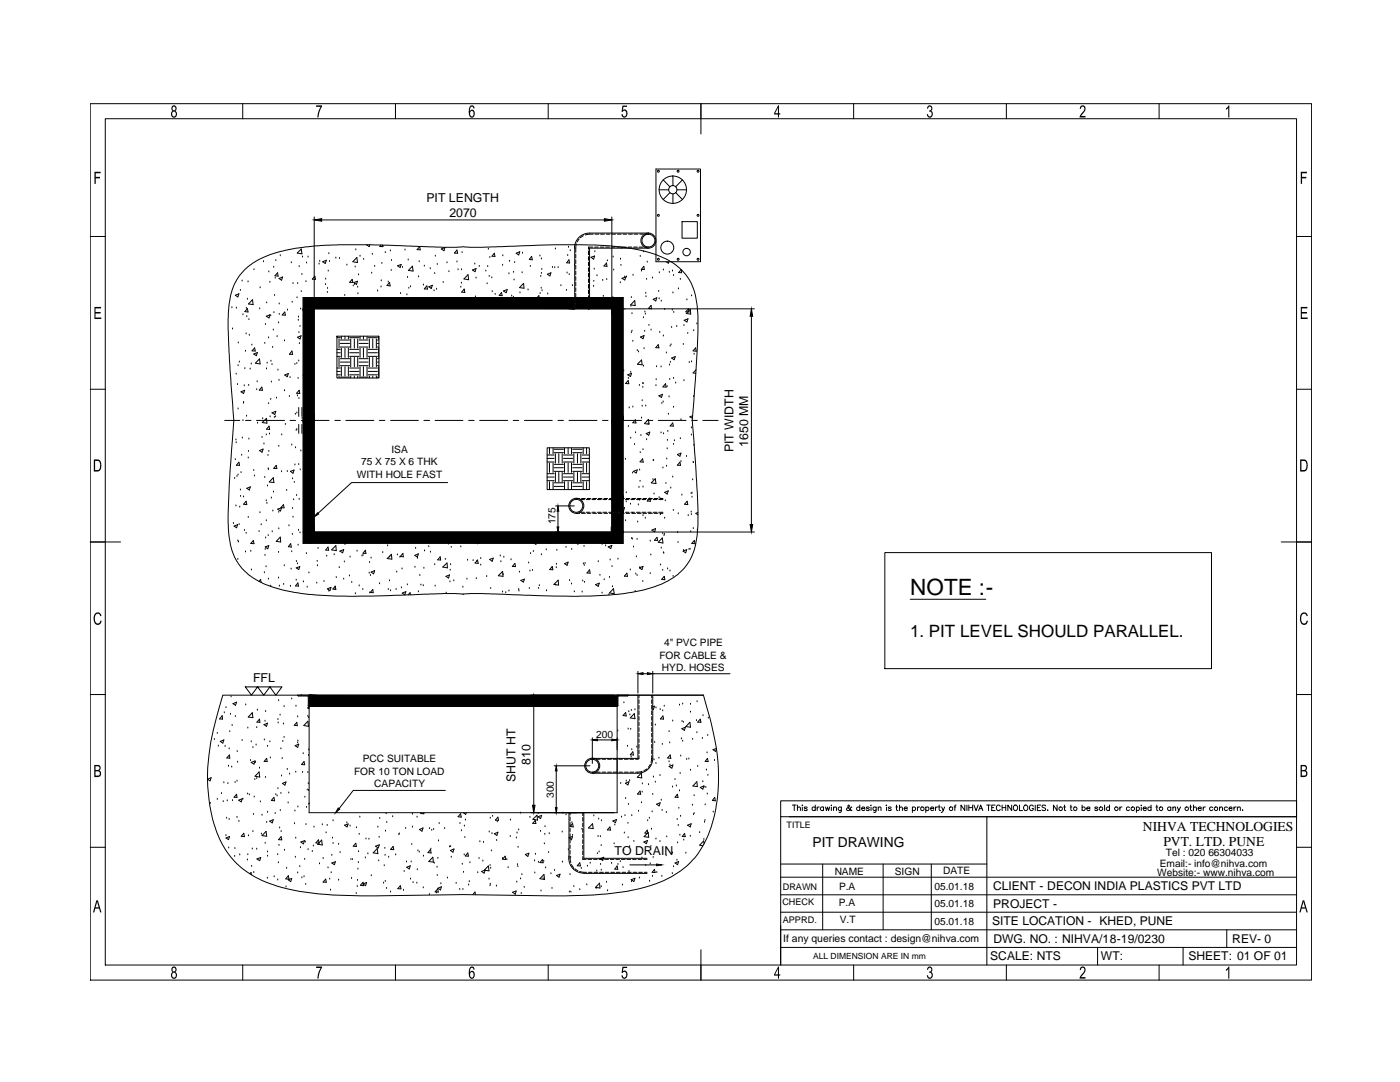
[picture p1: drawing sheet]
<svg xmlns="http://www.w3.org/2000/svg" width="279mm" height="216mm" viewBox="0 0 279 216" stroke-linecap="round" stroke-linejoin="round" font-family="sans-serif">
<defs><g id="words">
<text font-size="4.5" x="181.7" y="118.6">NOTE :-</text>
<text font-size="3.4" x="181.6" y="127.1">1. PIT LEVEL SHOULD PARALLEL.</text>
<text font-size="2.8" x="162.2" y="169.1">PIT DRAWING</text>
<g font-size="2.7">
<text x="228.1" y="165.8">NIHVA TECHNOLOGIES</text>
<text x="232.2" y="168.9">PVT. LTD. PUNE</text>
</g>
<g font-size="2.5">
<text x="85.1" y="40.3">PIT LENGTH</text>
<text x="89.7" y="43.3">2070</text>
<text x="149.3" y="89.1" transform="rotate(-90 149.3 89.1)">1650 MM</text>
<text x="146.4" y="90.2" transform="rotate(-90 146.4 90.2)">PIT WIDTH</text>
<text x="50.5" y="136.1">FFL</text>
<text x="105.9" y="152.7" transform="rotate(-90 105.9 152.7)">810</text>
<text x="102.9" y="156" transform="rotate(-90 102.9 156)">SHUT HT</text>
<text x="122.7" y="170.5">TO DRAIN</text>
</g>
<g font-size="2.4">
<text x="198.2" y="177.7">CLIENT - DECON INDIA PLASTICS PVT LTD</text>
<text x="198" y="184.6">SITE LOCATION - KHED, PUNE</text>
<text x="198.2" y="181.1">PROJECT -</text>
<text x="197.6" y="191.6">SCALE: NTS</text>
<text x="198.3" y="188.1">DWG. NO. : NIHVA/18-19/0230</text>
<text x="219.7" y="191.6">WT:</text>
<text x="237.2" y="191.6">SHEET: 01 OF 01</text>
<text x="245.9" y="188.1">REV- 0</text>
</g>
<text font-size="2.1" x="156.3" y="187.9">If any queries contact : design@nihva.com</text>
<g font-size="2">
<text x="71.2" y="95.3">WITH HOLE FAST</text>
<text x="72.1" y="92.9">75 X 75 X 6 THK</text>
<text x="78.1" y="90.4">ISA</text>
<text x="110.9" y="104.6" transform="rotate(-90 110.9 104.6)">175</text>
<text x="131.6" y="131.4">FOR CABLE &amp;</text>
<text x="132.5" y="128.9">4&quot; PVC PIPE</text>
<text x="132.1" y="133.9">HYD. HOSES</text>
<text x="119" y="147.2">200</text>
<text x="70.7" y="154.6">FOR 10 TON LOAD</text>
<text x="72.4" y="152.1">PCC SUITABLE</text>
<text x="74.7" y="157.1">CAPACITY</text>
<text x="110.5" y="159.2" transform="rotate(-90 110.5 159.2)">300</text>
<text x="231.5" y="172.9">Email:- info@nihva.com</text>
<text x="232.7" y="170.9">Tel : 020 66304033</text>
<text x="166.6" y="174.5">NAME</text>
<text x="167.4" y="177.5">P.A</text>
<text x="178.6" y="174.5">SIGN</text>
<text x="186.5" y="177.5">05.01.18</text>
<text x="188.2" y="174.5">DATE</text>
<text x="230.9" y="174.8">Website:- www.nihva.com</text>
<text x="167.4" y="180.7">P.A</text>
<text x="167.6" y="184.1">V.T</text>
<text x="186.5" y="181">05.01.18</text>
<text x="186.5" y="184.5">05.01.18</text>
</g>
<g font-size="1.8">
<text x="157" y="165.2">TITLE</text>
<text x="156.2" y="177.5">DRAWN</text>
<text x="156.1" y="180.6">CHECK</text>
<text x="156.2" y="184.1">APPRD.</text>
</g>
<text font-size="1.7" x="162.3" y="191.4">ALL DIMENSION ARE IN mm</text>
</g></defs>
<!-- layer: 0 -->
<g fill="none" stroke="#000" stroke-width=".2">
<path d="M18 20.7h243.8v174.9h-243.8zM21 23.7h237.8v168.9h-237.8zM48.4 20.7v3M78.9 20.7v3M109.4 20.7v3M130.9 33.7h8.9v18.5h-8.9zM131.5 37.9h1.9M132.3 35.9l1.4 1.4M133.7 38.4l-1.4 1.4M134.3 35.1v1.9M134.3 38.7v1.9M134.8 38.4l1.4 1.4"/>
<path d="M135.1 37.9h1.9M136.2 35.9l-1.4 1.4M139.9 20.7v6M170.4 20.7v3M200.8 20.7v3M231.3 20.7v3M18 47.2h3M47 58.9l.7-.3-.2 .7zM48 57.9h.1M48.3 56.1h.1M48.7 53.9l.4-.3a19.5 19.5 0 0 1 9.8-4l4.2-.5 4.4-.3h6.5l14.2 .5 12.1-.1a172.8 172.8 0 0 1 23.6 .1 23.2 23.2 0 0 1 10.9 3.6 10.7 10.7 0 0 1 4.4 8.5 90.8 90.8 0 0 1-.4 14.4l-.7 8.1 .4 4a142.9 142.9 0 0 1 .7 18 11.5 11.5 0 0 1-4 8.8 21.7 21.7 0 0 1-10.6 3.7 141.7 141.7 0 0 1-22.1 .3l-6.2-.3-3.9 .2-3.9-.2-6.2 .3a151.8 151.8 0 0 1-20.6-.1 25.5 25.5 0 0 1-11.4-3.4 10.8 10.8 0 0 1-4.7-8.8 136.2 136.2 0 0 1 .8-18.5l.3-4-.8-10.2-.4-8 .1-3.2 .2-2.4a10.2 10.2 0 0 1 2.9-6.2zM49.4 59.7h.1"/>
<path d="M49.5 56.2h.1M50.4 59.8l.1 1-.9-.2zM50.7 53.8h.1M51.9 57.4h.1M52.6 52.2h.1M53.7 54.3h.1M53.9 56.3h.1M54.6 53.3h.1M54.8 59h.1M54.9 55.5h.1M55 52h.1M55.4 54.4l.1 .7-.6-.1z"/>
<path d="M55.7 55.6l.7-.3-.2 .6zM55.9 51h.1M58.1 52.4h.1M58.5 56.6h.1M59.3 59.4h.1M59.3 50.5l.8-.8 .2 1zM59.4 56.6h.1M59.7 53.2h.1M60.1 58.2h.1M60.3 54.8h.1M60.4 51.3h.1M60.5 59.4h63.8v49h-63.8z"/>
<path d="M61.1 56.2h.1M61.2 52.5h.1M61.5 51.3h.1M62.7 43.3v17.7M62.8 55.1l.2 .6h-.7zM63.7 52.7h.1M63.8 52.1h.1M64.2 43.9h56.4M64.4 52.2l.7-.3-.2 .7zM65 56.8h.1M65 55.7h.1M65.3 58.4h.1"/>
<path d="M65.4 57.6h.1M65.5 54.1h.1M65.6 50.6h.1M65.8 52.2h.1M67 51.5h.1M67.7 51.6h.1M68.8 59h.1M69.2 52.9h.1M70.3 55.7l.1 .7-.6-.1zM70.5 57.1h.1M70.6 56.4l.7-.3-.2 .7zM70.8 56.8h.1"/>
<path d="M70.9 53.3h.1M71 49.9h.1M71.2 51.4l.1 1-.9-.2zM71.4 57.3h.1M71.4 58.6h.1M71.6 54.8h.1M71.9 51.1h.1M72.6 51.8h.1M73.2 48.8l.5 .4 .1-.4M74.2 54.5h.1M74.3 50.7h.1M74.8 53.2h.1"/>
<path d="M75.4 58.1h.1M76 57.3h.1M76 48.9l-.2 .3h.6v-.3M76.1 56h.1M76.2 52.6h.1M76.3 49.1h.1M76.9 50.4h.1M77.5 56.3h.1M77.7 56.4l.2 .7-.7-.1zM77.9 50.1h.1M78.1 54h.1M78.1 52h.1"/>
<path d="M79.3 53l.8-.2-.2 .6zM79.9 58.6h.1M80.3 53.4h.1M80.8 49.9h.1M81.2 58.8h.1M81.3 55.4h.1M81.5 51.9h.1M81.6 57.5h.1M81.9 57.2h.1M82.3 53.1l.1 1-.9-.1zM83.5 55.2h.1M83.7 52.2h.1"/>
<path d="M83.7 49.2l.2 .7-.7-.1zM84.5 56.9h.1M84.7 53.1h.1M85.2 57.1l.1 .6-.6-.1zM85.6 57.2l.7-.3-.2 .7zM85.9 53.6h.1M86 57.5h.1M86.6 58h.1M86.8 54.6h.1M86.9 51.1h.1M87.1 57.7h.1M87.3 52.8h.1"/>
<path d="M88.1 49.7l.7-.3-.2 .6zM88.4 56.4h.1M89.2 52.4h.1M89.6 54.2h.1M91.2 52.3h.1M91.2 49.9l.1 .6h-.6zM91.4 53.8h.1M92 57.3h.1M92.1 53.8h.1M92.1 56.5h.1M92.2 50.4h.1M92.6 57.7l.2 .7-.7-.1z"/>
<path d="M92.7 58h.1M93.4 54.8l.1 1-.9-.1zM94.3 53.9l.7-.3-.2 .6zM94.8 52.7h.1M94.9 59.3h.1M95 55.5h.1M95.6 53.2h.1M97 54.1h.1M97.2 56.6h.1M97.3 53.2h.1M97.5 49.7h.1M97.6 55.1h.1"/>
<path d="M97.8 51.4h.1M98.1 55.4h.1M98.2 58.2h.1M98.7 50.5l.1 .7-.6-.1zM98.8 58.7h.1M100.1 58.4l.1 .6h-.6zM100.3 52.9h.1M100.3 51h.1M100.5 58.1l.7-.3-.2 .6zM101.6 54.6h.1M101.7 52.1h.1M102.1 59.1h.1"/>
<path d="M102.5 59.3h.1M102.5 54.3h.1M102.6 55.9h.1M102.7 52.4h.1M103 50.5l.7-.3-.2 .7zM103.8 58.4h.1M104.2 54.4h.1M104.3 50.5h.1M104.5 56.5l.1 1-.9-.1zM105.4 57.9h.1M105.8 53.2h.1M106.1 51.2l.1 .6h-.6z"/>
<path d="M107.2 59.4l.3-.4 .1 .4M107.8 51.1h.1M107.8 58.6h.1M107.9 55.1h.1M108 57.5h.1M108 51.7h.1M108 54.6h.1M108.1 53.7h.1M108.2 58h.1M109.2 54.7l.8-.3-.3 .7zM109.3 58.7h.1M110.3 53.4h.1"/>
<path d="M110.7 53.4h.1M110.8 49.7h.1M111.4 53.4h.1M111.9 57h.1M113 57.9h.1M113.2 54.5h.1M113.3 51h.1M113.5 49.3h.1M113.6 51.8l.1 .7-.6-.1zM113.6 54.8h.1M113.8 50h.1M114.2 57h.1"/>
<path d="M114.7 52.9h.1M114.7 49.5v12.1M114.9 50.7v.8M114.9 51.8v.8M114.9 52.9v.8M114.9 54.1v.7M114.9 55.2v.8M114.9 56.3v.8M114.9 57.4v.8M114.9 58.5v.8M114.9 59.6v.8M115 48.7l-.1 1.7"/>
<path d="M115.6 47.7l-.4 .6M116.4 47l-.6 .4M117.4 50.1v.7M117.4 51.2v.7M117.4 52.3v.7M117.4 53.4v.8M117.4 54.5v.8M117.4 55.7v.7M117.4 56.8v.7M117.4 57.9v.7M117.4 59v.7M118 51.3l.7-.2-.2 .6z"/>
<path d="M118.3 49.3h-.9v.4M118.4 46.7l-1.6 .2M118.5 57.1h.1M118.5 56.1h.1M118.6 53.7h.1M118.7 49.3h.7M118.7 50.2h.1M118.8 46.7h.7M119.1 55h.1M119.8 49.3h.7M119.9 46.7h.7M120.3 56h.1"/>
<path d="M120.4 59.1h.1M120.9 49.3h.7M121 46.7h.7M121 52.5l.1 .7-.6-.1zM121.1 55.8h.1M121.2 52.1h.1M122 49.3h.7M122.1 43.3v17.7M122.1 46.7h.8M122.3 59.4h.1M122.4 51.3h.1M122.5 53.9h.1"/>
<path d="M123.1 49.3h.7M123.2 46.7h.8M123.8 56.4h.1M123.8 51.7h.1M123.9 52.9h.1M124.1 49.5h.1M124.1 55.5l.8-.2-.2 .6zM124.2 49.3h.8M124.3 46.7h.8M124.7 55.3h.1M125 55.3h.1M125.4 49.3h.7"/>
<path d="M125.4 46.7h.8M126 59.4h.1M126.3 54.9h.1M126.5 49.3h.7M126.5 46.7h.8M126.7 60l.1 1-.9-.2zM127.6 49.3h.7M127.7 46.7h.7M127.8 51.2h.1M128 54.1h.1M128.5 50.2h.1M128.5 53.2l.1 .6-.6-.1z"/>
<path d="M128.7 49.3h.9M128.8 46.7h.8M128.9 58.5h.1M128.9 59.2h.1M129 55.7h.1M129.2 52.3h.1M129.4 46.5h-11.8a2.98 2.98 0 0 0-2.9 3M129.4 49.5h-11.7v12.1M130.2 55.5h.1M130.4 59.7l.7-.3-.2 .7zM131.5 58.2h.1M131.5 59.6h.1"/>
<path d="M131.6 54.4h.1M132.4 53.9h.1M132.9 52.2l.5 .3 .1-.3M133.6 54.3h.1M134.2 54.1h.1M134.3 58.4h.1M134.4 55h.1M135.4 57.6h.1M135.8 55.7h.1M135.9 53.8l.1 .6h-.6zM136.1 44.2h3.1v3.3h-3.1zM137.1 59.8h.1"/>
<path d="M138 59h.1M258.8 47.2h3M18 77.7h3M46.3 61.4h.1M46.4 65.6h.1M47.1 74.7h.1M47.2 61.5h.1M47.4 76.7h.1M47.5 73h.1M47.6 68.4h.1M47.8 72.2h.1M48.1 78.2l.7-.3-.2 .6z"/>
<path d="M48.5 62.8h.1M48.7 77h.1M48.9 73.6h.1M49 70.1h.1M49.1 66.6h.1M49.2 61.5h.1M49.2 63.2h.1M49.4 61.6l.1 .7-.6-.1zM49.6 76.9h.1M49.7 63.8h.1M49.8 66.9h.1M49.9 73.6h.1"/>
<path d="M50.1 72.6h.1M50.3 68.9h.1M50.6 70.6l.8-.3-.2 .7zM50.8 69.4l.1 .6h-.6zM51.2 77.8h.1M51.3 76.2h.1M51.8 71.6l.1 1-.9-.1zM51.8 61.6h.1M52.3 77.2l.1 .7-.7-.1zM52.8 68.5h.1M53 64.8h.1M53.1 63.1l.8-.3-.2 .6z"/>
<path d="M53.2 73.6h.1M53.2 60.4h.1M53.3 72.5h.1M53.6 67.4h.1M54 79.7h.1M54 63h.1M54.1 72.1h.1M54.2 76.2h.1M54.3 72.8h.1M54.4 69.3h.1M54.5 65.9h.1M54.7 62.4h.1"/>
<path d="M55.2 79.4h.1M55.3 67.2h.1M55.5 73.9h.1M55.6 64.4h.1M55.7 75.9h.1M55.7 60.6h.1M55.7 62.7h.1M56.8 68h.1M56.8 78h.1M56.8 62.3l.2 .6h-.7zM56.8 74.8l.7-.3-.2 .7zM57.4 61.9h.1"/>
<path d="M57.8 79.1h.1M57.9 75.3h.1M58.3 70l.1 .7h-.6zM58.3 60.3h.1M58.9 72.7h.1M59.2 72.5h.1M59.4 79h.1M59.4 67.3l.7-.3-.2 .6zM59.5 75.5h.1M59.5 63.9h.1M59.6 63.3h.1M59.6 72h.1"/>
<path d="M59.7 66.4h.1M59.7 79.5h.1M59.7 77.9l.1 .6h-.6zM59.7 68.6h.1M59.9 65.1h.1M60 61.7h.1M60.5 75h.1M62.7 61.6h59.4v44.6h-59.4zM67.2 67.1h8.4v8.3h-8.4zM67.2 67.4h.7M67.2 71.1h.7M67.2 74.8h.7"/>
<path d="M67.2 70.4h.7M67.2 74.1h.7M67.2 69.7h.7M67.2 73.4h.7M67.7 67.6v1.9M67.7 71.3v1.9M67.7 75v.4M67.9 69.2h1.9M67.9 73h1.9M67.9 68.5h1.9M67.9 72.2h1.9M67.9 67.8h1.9"/>
<path d="M67.9 71.6h1.9M67.9 75.3h1.9M68.1 67.1v.5M68.1 69.5v1.8M68.1 73.2v1.8M68.8 67.1v.5M68.8 69.5v1.8M68.8 73.2v1.8M69.5 67.1v.5M69.5 69.5v1.8M69.5 73.2v1.8M69.8 67.4h1.8"/>
<path d="M69.8 71.1h1.8M69.8 74.8h1.8M69.8 70.4h1.8M69.8 74.1h1.8M69.8 69.7h1.8M69.8 73.4h1.8M70 67.6v1.9M70 71.3v1.9M70 75v.4M70.7 67.6v1.9M70.7 71.3v1.9M70.7 75v.4"/>
<path d="M71.4 67.6v1.9M71.4 71.3v1.9M71.4 75v.4M71.6 69.2h1.9M71.6 73h1.9M71.6 68.5h1.9M71.6 72.2h1.9M71.6 67.8h1.9M71.6 71.6h1.9M71.6 75.3h1.9M71.9 67.1v.5M71.9 69.5v1.8"/>
<path d="M71.9 73.2v1.8M72.5 67.1v.5M72.5 69.5v1.8M72.5 73.2v1.8M73.3 67.1v.5M73.3 69.5v1.8M73.3 73.2v1.8M73.5 67.4h1.8M73.5 71.1h1.8M73.5 74.8h1.8M73.5 70.4h1.8M73.5 74.1h1.8"/>
<path d="M73.5 69.7h1.8M73.5 73.4h1.8M73.7 67.6v1.9M73.7 71.3v1.9M73.7 75v.4M74.4 67.6v1.9M74.4 71.3v1.9M74.4 75v.4M75.1 67.6v1.9M75.1 71.3v1.9M75.1 75v.4M75.3 69.2h.3"/>
<path d="M75.3 73h.3M75.3 68.5h.3M75.3 72.2h.3M75.3 67.8h.3M75.3 71.6h.3M75.3 75.3h.3M75.6 67.1v.5M75.6 69.5v1.8M75.6 73.2v1.8M114.9 60.8v.8M117.4 60.1v.8M117.4 61.2v.4"/>
<path d="M122.7 61.6h27.9M124.5 74h.1M125.3 74.8l.7-.3-.2 .6zM125.4 75.9l.1 .7-.6-.1zM125.4 75.5h.1M125.9 74.3h.1M125.9 61.1h.1M126 66.4h.1M126.1 62.6h.1M126.1 66.1h.1M126.3 68.1h.1M127.2 70h.1"/>
<path d="M127.4 70.2h.1M127.6 76.9h.1M127.8 67.3l.7-.3-.2 .6zM128 71.8l.2 1-1-.1zM128.2 80h.1M128.3 76.5h.1M128.3 77.3h.1M128.4 76.6h.1M128.4 73.1h.1M128.4 63.4h.1M128.5 69.6h.1M128.7 66.1h.1"/>
<path d="M128.7 62.3h.1M128.8 62.7h.1M129.5 64.9h.1M129.9 65.9h.1M129.9 60.9l.1 .7-.6-.1zM130.9 76.9h.1M131 75.8h.1M131 73.2h.1M131.4 68.8l.1 .6h-.6zM131.5 79l.7-.3-.2 .6zM131.7 66.3h.1M131.9 73.2h.1"/>
<path d="M132 60.1h.1M132.4 67h.1M132.6 61.8h.1M132.8 76.6l.1 .6h-.6zM133 70.4h.1M133.2 77.2h.1M133.5 79.2h.1M133.6 72.8h.1M133.7 75.7h.1M133.7 69.1h.1M133.8 72.3h.1M133.9 68.8h.1"/>
<path d="M134 65.3h.1M134 71.4l.8-.3-.3 .7zM134.2 61.9h.1M134.4 75.5h.1M134.5 62.3h.1M134.8 76.4h.1M135.1 65.1h.1M136.4 68.7h.1M136.5 65h.1M136.5 76h.1M136.5 63.9l.8-.3-.2 .6zM137.3 66.5h.1"/>
<path d="M137.4 61.6l.1 .7-.6-.1zM137.6 72.3h.1M137.8 61.7l.1 1-.9-.1zM138 72.2h.1M138.4 79.1h.1M138.4 66h.1M138.5 70.7h.1M138.8 69.4l.2 .7-.7-.1zM138.9 73.8l-.6 .6 .6 .1M139.1 64.6h.1M150 63.1v41.6M258.8 77.7h3"/>
<path d="M44.8 83.9h3.1M46.8 95.5h.1M47 91.7h.1M47.1 87.8h.1M47.1 88.3h.1M47.3 95.1h.1M47.5 81.6h.1M47.5 94.8h.1M47.7 92.2l.1 .7-.6-.1zM48 97.8h.1M48 99h.1M48.1 94.3h.1"/>
<path d="M48.2 90.8h.1M48.4 87.4h.1M48.5 83.9h.1M48.6 80.5h.1M48.6 80.3h.1M48.6 99.2h.1M49 83.9h1.1M49.2 83h.1M49.2 97.4l.8-.3-.2 .7zM49.5 91.4h.1M49.6 90.1h.1M49.7 87.6h.1"/>
<path d="M50.6 93.9h.1M50.8 95h.1M51.2 83.9h5.6M51.4 84.4h.1M51.8 89.9l.7-.3-.2 .6zM52.3 87.3h.1M52.3 84.3l.9-.8 .1 .9zM52.4 83.6h.1M52.7 88.6h.1M52.8 95.3h.1M53.1 86.8h.1M53.1 99.9h.1"/>
<path d="M53.4 97h.1M53.5 90.9h.1M53.5 93.5h.1M53.6 93.7h.1M53.6 80.5h.1M53.7 90.1h.1M53.7 85l.1 .7-.6-.1zM53.8 86.6h.1M53.9 83.2h.1M54.2 99.4h.1M54.3 82.4l.7-.3-.2 .6zM54.5 95.3l.2 1-1-.1z"/>
<path d="M54.6 98.2h.1M54.8 83.3h.1M55 83.2h.1M55.1 92.9l.2 .6h-.7zM55.6 89.1h.1M56.2 94.1h.1M56.2 86.8h.1M57 84.7h.1M57.2 97.9h.1M57.3 94.1h.1M57.9 83.9h1.1M58 94.1l.7-.3-.2 .6z"/>
<path d="M58.2 88.8h.1M58.4 95.5h.1M58.6 99.7h.1M58.7 96.3h.1M58.9 92.8h.1M58.9 82.7h.1M59 89.4h.1M59.1 85.9h.1M59.2 98.9h.1M59.2 82.4h.1M59.2 85.7h.1M59.6 92.7h.1"/>
<path d="M59.6 81.3v1.8M59.6 84.7v1.8M59.7 99.6h.1M59.9 93.8h.1M60 90h.1M60.1 83.9h5.6M60.3 81.3v1.8M60.3 84.7v1.8M60.3 83.5h.1M66.8 83.9h1.1M69 83.9h5.6M75.7 83.9h1.1"/>
<path d="M77.9 83.9h5.6M84.6 83.9h1.1M86.8 83.9h5.6M89.3 96.3h-19.1l-6.7 6.1M93.5 83.9h1.1M95.7 83.9h5.6M102.4 83.9h1.1M104.7 83.9h5.5M109.2 89.4h8.4v8.3h-8.4zM109.2 92.2h1.4M109.2 95.9h1.4M109.2 91.5h1.4"/>
<path d="M109.2 95.2h1.4M109.2 90.8h1.4M109.2 94.5h1.4M109.7 89.4v1.1M109.7 92.4v1.9M109.7 96.1v1.6M110.4 89.4v1.1M110.4 92.4v1.9M110.4 96.1v1.6M110.6 90.3h1.9M110.6 94.1h1.9M110.6 89.6h1.9"/>
<path d="M110.6 93.3h1.9M110.6 97.1h1.9M110.6 92.7h1.9M110.6 96.3h1.9M110.8 90.5v1.9M110.8 94.3v1.8M111.4 83.9h1.1M111.5 90.5v1.9M111.5 94.3v1.8M112.2 90.5v1.9M112.2 94.3v1.8M112.5 92.2h1.8"/>
<path d="M112.5 95.9h1.8M112.5 91.5h1.8M112.5 95.2h1.8M112.5 90.8h1.8M112.5 94.5h1.8M112.7 89.4v1.1M112.7 92.4v1.9M112.7 96.1v1.6M113.4 89.4v1.1M113.4 92.4v1.9M113.4 96.1v1.6M113.6 83.9h5.5"/>
<path d="M114.1 89.4v1.1M114.1 92.4v1.9M114.1 96.1v1.6M114.3 90.3h1.9M114.3 94.1h1.9M114.3 89.6h1.9M114.3 93.3h1.9M114.3 97.1h1.9M114.3 92.7h1.9M114.3 96.3h1.9M114.5 90.5v1.9M114.5 94.3v1.8"/>
<path d="M115 99.5h.7M115.2 90.5v1.9M115.2 94.3v1.8M115.8 99.7h.8M115.9 90.5v1.9M115.9 94.3v1.8M116 99.5h.8M116.2 92.2h1.4M116.2 95.9h1.4M116.2 91.5h1.4M116.2 95.2h1.4M116.2 90.8h1.4"/>
<path d="M116.2 94.5h1.4M116.4 89.4v1.1M116.4 92.4v1.9M116.4 96.1v1.6M117 99.7h.7M117.1 89.4v1.1M117.1 92.4v1.9M117.1 96.1v1.6M117.2 99.5h.7M118.1 99.7h.7M118.3 99.5h.8M119.2 99.7h.8"/>
<path d="M119.4 99.5h.8M120.2 83.9h1.1M120.3 99.7h.8M120.5 99.5h.8M121.5 99.7h.7M121.6 99.5h.8M122.5 83.9h5.5M122.6 99.7h.7M122.7 99.5h.8M123.7 99.7h.7M123.9 99.5h.7M124.8 91.6h.1"/>
<path d="M124.8 99.7h.7M125 98.3h.1M125 99.5h.7M125.4 85.1h.1M125.6 81.4h.1M125.9 87.4h.1M125.9 99.7h.7M126.1 99.5h.7M126.3 94.4h.1M126.3 81.2h.1M126.4 94.1l.8-.3-.2 .6zM126.6 88.7h.1"/>
<path d="M126.7 83.9l.1-.1 .1 .6h-.6zM126.8 86.3h.1M127 99.7h.8M127.2 99.5h.7M127.5 97.3h.1M127.6 99.8h.1M127.6 93.8h.1M127.7 96h.1M127.8 90.3h.1M127.9 86.9h.1M128 83.4h.1M128.1 99.7h.8"/>
<path d="M128.2 81.1h.1M128.2 91.6l.2 .6-.7-.1zM128.3 97.2h.1M128.3 89.7h.1M128.3 99.5h.7M128.9 81h.1M129 86.5l.7-.3-.2 .7zM129 87.7h.1M129.1 83.9h1.2M129.2 83.9l.2-.2 .2 1-1-.2zM129.3 99.7h.7M129.3 84.6h.1"/>
<path d="M129.4 99.5h.8M129.7 99.4l.1 .6h-.6zM130 96.3l.8-.8 .1 1zM130.3 95.7h.1M130.4 91.8h.1M130.4 99.7h.7M130.4 91.9h.1M130.5 98.6h.1M130.5 99.5h.8M131.4 83.9h5.5M131.5 99.7h.8M131.5 99.3h.1"/>
<path d="M131.7 99.5h.6M131.9 99.6h.1M131.9 86.4h.1M132.1 80.5h.1M132.3 93.4h.1M132.3 80.2h.1M132.4 86.6h.1M132.6 98.2l.8-.3-.2 .7zM132.8 99.9h.1M132.9 96.5h.1M133 93h.1M133.1 91.6h.1"/>
<path d="M133.2 89.6h.1M133.2 87.9h.1M133.3 86.1h.1M133.4 82.7h.1M133.9 97.4h.1M134.3 95.2h.1M134.3 84.4l.1 .6h-.7zM134.4 88.7h.1M134.4 81.3h.1M134.6 88h.1M135.2 90.7l.7-.3-.2 .6zM135.7 92.2l.1 .7-.6-.1z"/>
<path d="M135.8 87.5h.1M135.9 92.1h.1M135.9 83.8h.1M136.1 98.8h.1M137 91.1h.1M137.9 98.5h.1M138 86.8h.1M138 85.4h.1M138.1 83.9h1.1M138.1 99.2h.1M138.1 98.4h.1M138.2 95.7h.1"/>
<path d="M138.2 83l-.5 .2 .5 .3M138.4 92.3h.1M138.5 88.8h.1M140.3 83.9h3M18 108.1h6.1M46.6 104.5h.1M46.7 105l.7-.3-.2 .6zM47.1 101h.1M47.5 111.6h.1M47.5 107.9h.1M47.6 108.1h.1M47.7 104.7h.1"/>
<path d="M47.9 101.2h.1M48.8 105.9h.1M49 110.1h.1M49.1 106.4h.1M49.1 100l.1 .7-.6-.1zM49.5 103.2h.1M50.1 110h.1M50.2 113.7h.1M50.6 107.9l.1 .6-.6-.1zM51.7 106.1h.1M51.7 116l.3-.4 .1 .6M51.9 102.3h.1"/>
<path d="M52.1 104.7h.1M52.8 114.3h.1M52.9 110.8h.1M52.9 109.6h.1M52.9 109.1l.8-.2-.3 .6zM53 107.3h.1M53.1 113.1h.1M53.1 103.9h.1M53.3 100.4h.1M53.5 106.9h.1M53.6 115.6h.1M54 117h.1"/>
<path d="M54.3 106.1h.1M54.5 102h.1M55.4 101.6l.8-.3-.2 .7zM55.6 110.2h.1M55.6 115.3h.1M55.6 105.5h.1M55.6 102.2h.1M55.8 117h.1M55.9 107.2l.1 .9-.9-.1zM56.6 100.7l.1 .6h-.6zM56.6 116.6h.1M56.7 112.9h.1"/>
<path d="M57.7 104.9h.1M58 117h.1M58 108.5l.1 .7-.6-.1zM58.1 113.6h.1M58.2 110.1h.1M58.3 106.6h.1M58.4 101.5h.1M58.5 103.2h.1M59.1 115.8h.1M59.1 113.3l.7-.2-.2 .6zM59.2 112h.1M59.4 112.5h.1"/>
<path d="M59.5 116.3l.1 .7-.6-.1zM59.5 108.8h.1M59.6 105.8h.1M59.9 106.3h.1M60.6 116.1h.1M61.1 110.5h.1M61.3 117.2h.1M61.7 114.3h.1M62.1 108.4h.1M63.2 116.4h.1M63.3 112h.1M63.3 112.9h.1"/>
<path d="M63.5 109.4h.1M64.7 116h.1M65.2 111h.1M65.3 117.5l.8-.3-.3 .6zM65.5 109.2l.1 .6h-.6zM65.6 118h.1M66.2 109.7l.8-.8 .1 1zM66.7 110.7h.1M66.9 117.4h.1M66.9 117l.1 .6-.6-.1zM67.1 115.3h.1M67.7 113.3h.1"/>
<path d="M67.8 110l.8-.3-.2 .6zM68.6 115.6h.1M68.7 112.1h.1M68.8 108.7h.1M69.7 114.9h.1M69.9 111.2h.1M70.2 116.2h.1M70.9 118.5h.1M71.3 110h.1M71.7 116.9h.1M72.2 110.9h.1M72.4 117.6h.1"/>
<path d="M72.4 110.8h.1M72.9 109.8l.1 .6h-.6zM73.7 114.4h.1M73.8 112.3h.1M73.8 118.3h.1M73.9 114.8h.1M74.1 111.4h.1M74.1 114.2l.7-.3-.2 .6zM74.4 117.6l.1 .7-.6-.1zM75.7 116.5h.1M76.4 110.3h.1M77.3 111.4l.8-.8 .1 1z"/>
<path d="M77.4 108.9h.1M77.5 117.6h.1M77.7 115.9h.1M77.8 111.2h.1M77.9 117.9h.1M79.1 117.6h.1M79.2 114.2h.1M79.3 110.7h.1M79.8 111.2h.1M80.1 117.3h.1M80.2 113.5h.1M80.3 118.3l.7-.2-.2 .6z"/>
<path d="M80.4 110.4l.1 .7-.6-.1zM81.3 116.7h.1M81.5 118.7l.3-.4 .1 .4M82.8 110.8l.7-.3-.2 .7zM82.8 113.2h.1M82.9 109.4h.1M83.3 111.4h.1M83.5 118.1h.1M83.8 114.8h.1M84 116.7h.1M84.5 116.9h.1M84.6 113.4h.1"/>
<path d="M84.7 109.9h.1M85.6 109.1h.1M85.9 110.2h.1M86.8 112.7h.1M86.8 117h.1M87.9 111.1v.6h-.6zM88.4 113.1l.8-.8 .1 1zM88.9 111.6h.1M89 115l.7-.3-.2 .6zM89 118.3h.1M89.5 108.6h.1M89.8 116.1h.1"/>
<path d="M89.8 113.8h.1M89.9 112.7h.1M90.1 109.2h.1M90.6 115.9h.1M92 109.1h.1M92.4 117.2h.1M93.2 115.6h.1M93.3 111.8h.1M94.4 111.9h.1M95.1 115.5h.1M95.2 112h.1M95.3 108.5h.1"/>
<path d="M95.3 111.7l.1 .7-.6-.1zM95.9 111.4h.1M95.9 112.8h.1M97.1 115h.1M97.7 111.6l.7-.2-.2 .6zM97.9 117.4h.1M99.8 110.9h.1M100 112.1h.1M100.3 118.1h.1M100.3 114l.1 1-.9-.1zM100.4 114.7h.1M100.6 111.2h.1"/>
<path d="M100.9 118.3h.1M101.6 117.9h.1M102 111.7h.1M102.8 112.4l.1 .7-.7-.1zM103.5 117.6h.1M103.6 117.9h.1M103.7 114.2h.1M103.9 115.8l.8-.2-.2 .5zM105.5 112.3h.1M105.6 117.4h.1M105.8 113.9h.1M105.9 110.5h.1"/>
<path d="M106.3 113.8h.1M106.4 110.1h.1M106.6 108.4l.3 .2 .1-.2M107.5 117.4h.1M107.6 116.9h.1M108 110.7h.1M109 109.7h.1M109.1 117.9h.1M109.8 108.4h.1M110.2 113.3h.1M110.2 113.1l.1 .6h-.6zM110.5 116.6l.9-.8 .1 .9z"/>
<path d="M110.9 116.7h.1M110.9 101h3.7M111 113.3h.1M111.1 112.6h.1M111.1 109.8h.1M111.4 102v3.1M112.7 112.5l.7-.3-.2 .6zM113 109.2h.1M113.7 115.9h.1M114.1 116.5h.1M114.1 109.6h.1M114.6 118.1h.1"/>
<path d="M115 102.4h.7M115.3 108.7h.1M115.8 102.2h.8M116 102.4h.8M116.2 118.1h.1M116.3 115.9h.1M116.4 112.5h.1M116.6 109h.1M116.6 112.8h.1M116.6 116.2h.1M116.8 112.4h.1M117 102.2h.7"/>
<path d="M117.2 102.4h.7M117.7 113.7l.1 .7-.6-.1zM118.1 102.2h.7M118.3 102.4h.8M118.8 116.7l.8-.3-.2 .6zM119.2 102.2h.8M119.4 112.1h.1M119.4 102.4h.8M119.7 114.8h.1M120.2 118.3h.1M120.2 108.6h.1M120.3 102.2h.8"/>
<path d="M120.5 102.4h.8M120.6 115.7h.1M120.9 108.9h.1M121.4 109.1l.7-.3-.2 .7zM121.5 102.2h.7M121.5 118.7h.1M121.6 115.2h.1M121.6 102.4h.8M121.8 111.7h.1M122 105.1v.9M122.1 113.1h.1M122.2 117.1h.1"/>
<path d="M122.4 117.5l.2 1-1-.2zM122.6 102.2h.7M122.7 106.2h27.9M122.7 102.4h.8M123.3 111.6h.1M123.7 102.2h.7M123.9 102.4h.7M124.3 101.4l.3-.1-.3 .6M124.8 102.2h.7M124.9 103.9h.1M125 100.1h.1M125 102.4h.7"/>
<path d="M125.1 114.4l.1 .6h-.6zM125.8 113.7h.1M125.8 100.6h.1M125.9 102.2h.7M126 107.5h.1M126.1 102.4h.7M126.2 107.6h.1M126.3 102.4h.1M126.4 109.2h.1M126.8 118h.1M126.9 114.5h.1M127 111.1h.1"/>
<path d="M127 102.2h.8M127.1 107.6h.1M127.1 114.8h.1M127.2 102.4h.7M127.3 104.2h.1M127.4 100.7h.1M127.6 113.3l.7-.3-.2 .7zM127.7 113.3h.1M128.1 102.2h.8M128.3 116h.1M128.3 102.9h.1M128.3 102.4h.7"/>
<path d="M128.8 103.4h.1M129.3 102.2h.7M129.4 102.4h.8M129.8 114.5h.1M129.8 108h.1M129.9 110.7h.1M130.1 105.8l.7-.3-.1 .6zM130.4 102.2h.7M130.5 102.4h.8M131.1 107.2l.1 .7-.6-.1zM131.5 102.2h.8M131.7 102.4h.6"/>
<path d="M131.8 102.7h.1M131.8 112.7h.1M132 109.4h.1M132.2 107.3l.1 1.1-.9-.2zM132.3 113.8h.1M132.3 106.5h.1M132.4 110.3h.1M132.5 110.4h.1M132.5 106.9h.1M132.6 115l.1 .7-.6-.1zM132.6 106.6h.1M132.6 103.4h.1"/>
<path d="M133.2 113.5h.1M133.7 113.9h.1M134.3 115h.1M134.4 101.8h.1M135.2 106.3h.1M135.3 108.2h.1M135.4 102.5h.1M136.3 110l.7-.3-.2 .6zM136.4 109.8h.1M137.1 100l.2 .7-.7-.1zM137.3 102.9h.1M137.5 109.6h.1"/>
<path d="M137.7 109.6h.1M137.9 106.1h.1M137.9 102.2h.1M138 102.7h.1M138.4 105.5h.1M138.6 107.9l.1 .6-.6-.1zM139.2 105.8h.1M139.3 102.3l-.4 .1 .4 .3M176.6 110.3h65.2v23.1h-65.2zM181.7 119.6h15M255.7 108.1h6.1M18 138.6h3"/>
<path d="M46.1 139.1h.1M49 137.1h2.4l-1.2 1.6zM51.4 137.1h2.5l-1.3 1.6zM53.9 137.1h2.4l-1.3 1.6zM55.6 139.8h.1M58.2 139.5h.1M59.4 138.7l.2 .2h1.9v1.9M59.5 138.7h2.2v2.3h61.5v-2.3h2.2l-.2 .2h-1.9v1.9M60.1 138.8h.1M61.7 138.7v23.5h61.5v-23.5h17.2M61.7 138.7h-17.2a57.9 57.9 0 0 0-3.1 15.7 28.5 28.5 0 0 0 2.9 13.9 17.2 17.2 0 0 0 10.7 8.4 60.1 60.1 0 0 0 17 2.1h1.5a708.2 708.2 0 0 1 37.9 0 71.6 71.6 0 0 0 17.2-1.7 18 18 0 0 0 11.6-8.2 28.4 28.4 0 0 0 3.2-15.8 63.4 63.4 0 0 0-3-14.4M61.7 138.7h78.7"/>
<path d="M127.3 134v4.3M127.3 138.7v12.6h-9.1M127.5 138.7v.6M127.5 139.6v.8M128.3 134.4h.9M130.1 138.7v.6M130.1 139.6v.8M130.3 138.7v12.6a2.98 2.98 0 0 1-3 3M130.3 134v4.3M130.3 134.4h15.4M258.8 138.6h3M41.4 155.5l.7-.3-.2 .6z"/>
<path d="M42.8 147.6h.1M43.4 146.3h.1M43.4 159.5h.1M43.6 148.9h.1M44 147.9l.7-.3-.2 .7zM44.2 158.4h.1M44.3 142.8l.1 .7h-.6zM44.5 160h.1M44.7 156.2h.1M44.8 142.2h.1M44.9 149h.1M45.1 141.2h.1"/>
<path d="M45.4 159.8h.1M45.5 156.4h.1M45.6 152.9h.1M45.7 149.4h.1M45.8 150.7l.1 .6-.6-.1zM45.9 146h.1M46 142.5h.1M46.2 153.1h.1M46.3 144.8h.1M46.4 159.8h.1M46.5 140.4l.7-.3-.2 .6zM46.9 156.2h.1"/>
<path d="M47 143h.1M47.2 158.5l.1 .6h-.6zM47.3 155.9h.1M47.3 150h.1M47.4 152.1h.1M47.6 159.7l.8-.3-.3 .6zM48.3 147.8h.1M48.5 159.5h.1M49 140.7h.1M49.4 158.4h.1M49.5 145.3h.1M49.8 158.6h.1"/>
<path d="M50 151.8h.1M50.1 148h.1M50.1 152.1l.8-.3-.2 .7zM50.3 142.5h.1M50.3 142.2l.2 1-1-.1zM50.5 149.2h.1M50.7 159h.1M50.9 155.6h.1M51 152.1h.1M51.1 148.7h.1M51.2 145.2h.1M51.2 155.3h.1"/>
<path d="M51.4 141.7h.1M51.7 154l.1 1.1-.9-.2zM51.8 153.3h.1M51.8 143.5l.1 .6h-.6zM52.7 144.6l.7-.3-.2 .6zM52.8 147.6h.1M52.9 143.9h.1M53 155.1h.1M53 142h.1M53.2 151.3l.1 .7-.6-.1zM53.4 148.9h.1M53.9 148h.1"/>
<path d="M53.9 151.2h.1M54.7 159.1l.1 .7-.6-.1zM55 158.6h.1M55.3 158.8h.1M55.5 143.6h.1M55.5 157.4h.1M55.5 144.3h.1M55.9 142.7h.1M56.1 158.3h.1M56.1 149.4h.1M56.2 154.8h.1M56.3 151.4h.1"/>
<path d="M56.4 156.3l.7-.3-.2 .7zM56.4 147.9h.1M56.6 144.5h.1M56.7 141h.1M56.7 147.1h.1M57.3 153.5h.1M57.6 158.2h.1M57.8 154.5h.1M58.9 148.8l.7-.3-.2 .6zM59 154.1h.1M59.1 140.9h.1M59.2 144.1l.1 .7-.6-.1z"/>
<path d="M59.4 143h.1M59.4 148.2h.1M59.5 147.9h.1M60.4 154.1h.1M60.5 150.4h.1M60.7 152l.1 .6h-.6zM60.8 159.1h.1M61.3 157.6h.1M61.4 154.2h.1M61.4 142.9h.1M61.4 143.9l.2 1-1-.1zM61.5 140.8l.2 .2"/>
<path d="M61.5 156.4h.1M61.6 150.7h.1M61.6 157.7h.1M61.6 143.2h.1M61.6 149.6h.1M61.7 141.1l-.3 .2 .3 .1M88.9 157.7h-18.4l-2.8 3.7M106.5 140.2v20.5M110.6 152.8h7.1M111 153.8v7.3M118.2 154.3h9.1M118.2 154.1h.5"/>
<path d="M118.2 151.5h.5M118.2 147.2v5.1M119.1 154.1h.7M119.1 151.5h.7M119.2 147.6h2.9M120.2 154.1h.7M120.2 151.5h.7M121.3 154.1h.7M121.3 151.5h.7M122.4 154.1h.7M122.4 151.5h.7M123.2 149.6h.1"/>
<path d="M123.2 147.2v2.1M123.2 151.3v3M123.3 145.9h.1M123.3 140.8l-.2 .2M123.5 154.1h.7M123.5 151.5h.7M123.9 156.3h.1M124.5 140.2h.1M124.6 154.1h.8M124.6 151.5h.8M124.8 156.3l.7-.3-.2 .6zM124.9 159.3h.1"/>
<path d="M124.9 142.2l.1 .7-.7-.1zM125 155.9h.1M125.2 148.9h.1M125.4 145.5h.1M125.5 142h.1M125.7 155.8h.1M125.7 142.6h.1M125.7 154.1h.8M125.7 151.5h.8M125.9 145.5h.1M126 151.1h.1M126 141.8h.1"/>
<path d="M126.1 149.6h.1M126.3 150l.1 .7-.6-.1zM126.6 142.4l.1 1-.9-.2zM126.7 141.6h.1M127.1 149.1h.1M127.5 150.8l-.1 .7h-.6M127.5 140.7v.8M127.5 141.8v.8M127.5 143v.7M127.5 144.1v.7M127.5 145.2v.8M127.5 146.3v.8"/>
<path d="M127.5 147.4v.8M127.5 148.5v.8M127.5 149.6v.8M127.7 157.8l.2 .7-.7-.1zM128 154.2l.1 1-.9-.1zM128.2 158.1h.1M128.2 153.9l-1.4 .2M128.2 156.4h.1M129.1 153.4l-.6 .4M129.4 156.6h.1M129.8 152.5l-.4 .6M130.1 150.8l-.2 1.4"/>
<path d="M130.1 140.7v.8M130.1 141.8v.8M130.1 143v.7M130.1 144.1v.7M130.1 145.2v.8M130.1 146.3v.8M130.1 147.4v.8M130.1 148.5v.8M130.1 149.6v.8M130.3 158.5h.1M130.3 141l.3-.1-.2 .6h-.1M130.4 155.1h.1"/>
<path d="M130.5 151.6h.1M130.7 148.2h.1M130.8 144.7h.1M130.8 156.1h.1M130.9 141.3h.1M130.9 152.3h.1M131.5 151.3h.1M131.7 154.8h.1M131.8 141.6h.1M132 159.7h.1M132.2 148.5h.1M132.3 141.8h.1"/>
<path d="M132.3 142.9l.1 .6h-.6zM132.6 140.9h.1M133.5 152h.1M133.5 146h.1M133.5 152.9l.8-.3-.2 .7zM133.7 148.2h.1M133.7 152.7h.1M133.7 150.7l.2 .6-.7-.1zM134.2 157h.1M134.3 143.9h.1M134.7 155.6h.1M135 156.8h.1"/>
<path d="M135.2 158.5l.1 .6h-.6zM135.6 157.8h.1M135.6 140.7h.1M135.7 154.3h.1M135.9 150.9h.1M136 147.4h.1M136.1 145.4l.7-.3-.2 .6zM136.1 144h.1M136.2 140.5h.1M136.2 147.9h.1M136.4 144.1h.1M137 151.5h.1"/>
<path d="M137.5 151.5h.1M137.7 144.1l.1 1-.9-.1zM137.8 142.1h.1M137.8 140.5h.1M137.8 153.7h.1M138.2 147.5h.1M138.5 158.8h.1M139 143.8h.1M139.1 146.2h.1M139.1 156l.1 1-.9-.2zM139.1 140h.1M139.2 152.9h.1"/>
<path d="M139.8 143.5l.1 .6h-.7zM139.8 157.1l.7-.3-.2 .7zM140.2 147.3h.1M140.3 156h.1M140.3 142.8h.1M140.5 157h.1M140.9 157.1h.1M141 153.7h.1M141.1 150.2h.1M141.2 158.4h.1M141.2 151.3l.1 .7-.6-.1zM141.2 146.8h.1"/>
<path d="M141.3 154.7h.1M141.4 143.3h.1M142.6 151.8h.1M142.6 159.1l.2 .7-.6-.1zM143 149.3l-.7 .3 .5 .3 .2-.5M155.8 159.8h103v3.2h-103zM18 169.1h3M42 160.3h.1M45.1 166.7h.1M45.1 167.2l.7-.3-.2 .6zM45.2 163.3h.1M45.6 169.2h.1"/>
<path d="M45.7 163.5h.1M46.8 170.9h.1M46.9 169.3h.1M47.3 163.1h.1M47.7 163.9h.1M47.9 170.6h.1M48.7 166.3l.1 .6h-.7zM49.4 171.6h.1M49.5 170.5h.1M49.6 166.8h.1M49.9 174.4l.2-.3 .1 .5M50.2 172.9h.1"/>
<path d="M50.3 169.4h.1M50.5 165.9h.1M50.6 162.5h.1M50.6 174.1h.1M51.2 169.4h.1M51.3 171.4l.7-.3-.2 .6zM52 160h.1M52.2 166.4h.1M52.3 162.7h.1M52.9 168.3h.1M53.1 165.9l.1 1-.9-.2zM53.2 164.1h.1"/>
<path d="M53.4 175.2h.1M53.4 170h.1M53.4 170.8h.1M53.4 162.1h.1M53.8 163.9l.7-.3-.2 .6zM54.7 174.9h.1M54.9 162.3h.1M55.4 175.6h.1M55.4 170.5h.1M55.6 172.2h.1M55.7 168.7h.1M55.8 165.2h.1"/>
<path d="M55.9 161.7h.1M56.1 165.9h.1M56.1 166.9l.1 .7-.6-.1zM56.8 169.7h.1M57.1 177h.1M57.2 173.3h.1M57.5 160.2h.1M57.5 175.5l.7-.2-.2 .6zM57.5 174.7l.2 .7h-.7zM58.8 164.4h.1M58.9 161.8h.1M58.9 171.1h.1"/>
<path d="M59 167.2h.1M59.4 174.2h.1M59.5 161h.1M59.8 172.9h.1M60 169.1h.1M60 168l.8-.2-.2 .6zM60.3 175.2h.1M60.7 174.9h.1M60.8 171.5h.1M60.9 168h.1M61 176.5h.1M61.1 164.5h.1"/>
<path d="M61.2 161.1h.1M61.5 169.5h.1M61.7 160.3v.1M62.3 169.9h.1M62.5 168.8h.1M62.7 165h.1M63.6 167.6l.1 .7-.7-.1zM63.8 172.4h.1M64.2 167.6l.1 1-.9-.1zM64.3 164.6h.1M64.5 171.3h.1M65 175.4l.1 .7-.6-.1z"/>
<path d="M65.1 166.2h.1M65.3 164.7h.1M65.5 173.2h.1M65.8 175.4h.1M66 177.6h.1M66.1 174.1h.1M66.2 170.7h.1M66.2 172.2l.7-.3-.2 .6zM66.4 167.2h.1M66.5 163.8h.1M66.5 168.3h.1M67.6 175.6h.1"/>
<path d="M67.6 168.5h.1M67.9 170.1h.1M68.8 164.7l.7-.3-.2 .6zM69.2 164.2h.1M69.9 164.8h.1M70 171.5h.1M70.2 175.3h.1M70.3 171.5h.1M71 168.3l.1 .6h-.6zM71.1 178.3h.1M71.1 165.2h.1M71.3 176.9h.1"/>
<path d="M71.3 175.7h.1M71.4 173.4h.1M71.5 172.1h.1M71.6 170h.1M71.7 166.5h.1M71.8 163.1h.1M72.4 176.1l.2 .6-.7-.1zM72.4 176.4l.8-.3-.2 .6zM72.9 171.2h.1M73 167.4h.1M73.4 170.4h.1M73.6 167.5h.1"/>
<path d="M74.1 174.7h.1M74.9 168.9l.8-.3-.2 .6zM75.3 169.3l.1 1-.9-.1zM75.4 165h.1M75.6 171.8h.1M75.7 167.1h.1M75.8 163.3h.1M76.6 176.2h.1M76.7 172.7h.1M76.8 169.3h.1M76.8 170.7h.1M76.9 175.9h.1"/>
<path d="M76.9 165.8h.1M77.1 162.4h.1M77.1 177.3h.1M77.2 164.1h.1M77.6 171.1h.1M77.9 178h.1M78.4 163h.1M78.5 168.9l.1 .6h-.7zM79 170.6h.1M79.6 166.6h.1M79.7 166.4h.1M79.9 176.7l.1 .7-.6-.1z"/>
<path d="M80.5 177.7h.1M80.7 173.9h.1M81 165.3h.1M81.1 172h.1M81.2 173l.7-.3-.2 .7zM81.9 175.4h.1M82.1 172h.1M82.2 168.5h.1M82.3 165h.1M82.3 162.5h.1M82.4 176.1h.1M83.2 176.2h.1"/>
<path d="M83.2 163.1h.1M83.3 173.6h.1M83.4 169.8h.1M83.7 170h.1M83.7 165.5l.7-.3-.2 .6zM84.1 162.2l-.1 .1 .6 .1v-.2M84.5 177.2h.1M84.5 170.8h.1M85.7 178.5h.1M85.7 165.3h.1M85.9 169.5l.1 .7-.6-.1zM86 169.4h.1"/>
<path d="M86.2 165.7h.1M86.4 171.1l.1 .9-.9-.1zM86.5 165.5h.1M86.7 172.2h.1M87.1 178.2h.1M87.2 173h.1M87.3 174.7h.1M87.3 177.4l.2 .6h-.7zM87.4 171.3h.1M87.4 177.2l.7-.3-.2 .7zM87.5 167.8h.1M87.6 164.3h.1"/>
<path d="M88 176.3h.1M88.7 165.3h.1M89.3 175.2h.1M89.7 169h.1M89.9 169.7l.7-.3-.2 .6zM89.9 168.9h.1M90.1 171.1h.1M91 176.3h.1M91.8 177.5h.1M91.8 164.3h.1M91.9 162.4l.1 .7-.6-.1zM92.1 165.8h.1"/>
<path d="M92.3 172.5h.1M92.4 177.5h.1M92.5 162.2l.4 .3 .2-.3M92.5 174.1h.1M92.6 170.6h.1M92.7 164.8h.1M92.8 167.1h.1M92.9 163.6h.1M93.4 170.2l.1 .6h-.6zM93.5 176.6h.1M93.7 175.9h.1M93.8 172.2h.1"/>
<path d="M94.4 178.5l.4-.5 .1 .5M95.3 174.1h.1M95.6 171.3h.1M95.8 168h.1M96.1 173.9l.7-.3-.2 .6zM96.4 171.8h.1M96.5 168.1h.1M97.5 172.8l.1 1-.9-.2zM97.6 175.4h.1M97.6 166h.1M97.8 176.7h.1M97.8 172.7h.1"/>
<path d="M97.8 163.3h.1M97.8 176.4h.1M97.9 173.3h.1M98.1 169.8h.1M98.2 166.4h.1M98.3 162.9h.1M98.7 166.4l.7-.3-.2 .6zM99.1 176.8h.1M99.1 167.7h.1M99.2 164h.1M99.4 163.1l.1 .6-.6-.1zM100.3 171.3h.1"/>
<path d="M100.8 170.8l.1 .7-.6-.1zM101.1 171.5h.1M101.4 173.1h.1M101.8 166.9h.1M101.9 163.6h.1M102.3 178l.7-.2-.2 .6zM103.1 167.2h.1M103.1 176h.1M103.2 166.2h.1M103.3 172.5h.1M103.3 172.9h.1M103.4 169.1h.1"/>
<path d="M103.5 165.6h.1M103.9 162.2h.1M103.9 175.4h.1M104 178.3h.1M104.2 174.5h.1M104.6 177.1h.1M104.8 170.5l.8-.2-.3 .6zM105.8 163.1h.1M106.4 163.5l.8-.8 .1 .9zM106.7 171.8h.1M106.7 174.2h.1M106.8 163.7l.1 .6h-.6z"/>
<path d="M106.9 170.5h.1M107.4 163l.7-.3-.2 .7zM107.4 162.3h.1M107.5 172.1h.1M107.9 165.9h.1M108 177.8h.1M108.3 171.5l.1 .7-.6-.1zM108.4 175.3h.1M108.5 171.9h.1M108.6 174.5l.1 1-.9-.2zM108.6 168.4h.1M108.7 166.5h.1"/>
<path d="M108.8 165h.1M108.9 173.2h.1M109.5 170.1h.1M109.6 166.4h.1M110 174.4h.1M110.2 177.3h.1M110.7 173.7h.1M111.1 174.7l.7-.3-.2 .6zM112.2 166h.1M112.2 172h.1M112.4 162.2h.1M113 162.6h.1"/>
<path d="M113.4 169.6h.1M113.5 171h.1M113.5 171.2a2.98 2.98 0 0 0 3 3M113.6 167.2l.7-.3-.2 .6zM113.6 162.2v9.1M113.6 178h.1M113.8 174.5h.1M113.8 170.8l.1 1.3M113.8 162.2v.4M113.8 163v.8M113.8 164.1v.8M113.8 165.3v.7"/>
<path d="M113.8 166.4v.7M113.8 167.5v.7M113.8 168.6v.7M113.8 169.7v.7M113.9 171.1h.1M113.9 164.8h.1M113.9 178h.1M114 167.6h.1M114 172.5l.4 .6M114.1 164.2h.1M114.3 166.7h.1M114.3 164.3l.1 .7-.6-.1z"/>
<path d="M114.4 173.4h.1M114.5 176.9h.1M114.7 173.3l.6 .5M115.7 173.9l1.4 .2M115.7 177.5h.1M115.7 172.2l.1 .6-.6-.1zM116 173.3h.1M116.1 165.5h.1M116.3 170.9v.6h.7M116.3 162.2v.6M116.3 163.1v.8M116.3 164.2v.8"/>
<path d="M116.3 165.3v.8M116.3 166.5v.7M116.3 167.6v.7M116.3 168.7v.7M116.3 169.8v.7M116.5 162.2v9.1h12.6M116.5 174.3h12.6M117.1 176.6h.1M117.2 172.8h.1M117.3 171.5h.8M117.4 174.1h.8M117.8 172.2h.1"/>
<path d="M118.3 164.4l.1 .9-1-.1zM118.5 171.5h.7M118.5 162.8h.1M118.5 174.1h.8M119 177.3h.1M119.1 173.8h.1M119.2 170.3h.1M119.4 166.9h.1M119.5 163.4h.1M119.6 170h.1M119.6 171.5h.7M119.6 176.2l.1 1-.9-.1z"/>
<path d="M119.6 174.1h.8M119.8 171.4l.7-.3-.2 .6zM119.8 166.9h.1M119.9 172.5h.1M120 168.7h.1M120 173.6h.1M120 176.9h.1M120 163.8h.1M120.7 171.5h.7M120.8 174.1h.7M121 176.1h.1M121.3 177.7h.1"/>
<path d="M121.7 165l.1 .6h-.6zM121.8 171.5h.7M121.9 174.1h.8M122.1 172.3h.1M122.3 163.8l.7-.3-.2 .7zM122.6 168.4h.1M122.7 164.6h.1M122.9 171.5h.7M123 174.1h.8M123.2 172.8l.1 .7-.6-.1zM123.3 172.5h.1M123.8 171.9h.1"/>
<path d="M124 171.5h.8M124.1 163.1h.1M124.1 174.1h.8M124.2 176.6h.1M124.3 173.1h.1M124.5 169.7h.1M124.6 166.2h.1M124.7 162.8h.1M125.1 171.5h.8M125.2 174.1h.8M125.3 164.3h.1M125.4 167.2h.1"/>
<path d="M125.4 160.5h.1M125.5 173.9h.1M125.7 168.9h.1M125.7 172.6h5.3M126 175.5l.7-.3-.2 .7zM126 175.9h.1M126.1 162.8h.1M126.3 171.5h.7M126.3 174.1h.8M126.5 167.9h.1M127.4 171.5h.7M127.4 161.9h.1"/>
<path d="M127.5 174.1h.7M127.6 175.2h.1M128 160.2h.1M128.1 171.2h.1M128.5 171.5h.6M128.5 168l.7-.3-.2 .6zM128.6 174.1h.5M128.9 172.7h.1M129.2 165.6l.1 .7-.6-.1zM129.3 163.8h.1M129.3 166.1l.2 1-1-.2zM129.6 163.3h.1"/>
<path d="M129.6 175.8h.1M129.8 172.4h.1M129.9 168.9h.1M130 165.5h.1M130.1 162h.1M130.2 174.9h.1M130.4 171.1h.1M130.6 173.5l.1 .6h-.6zM130.9 167.4h.1M131 160.5l.8-.3-.3 .6zM131.1 174.1h.1M131.7 167.9h.1"/>
<path d="M132.1 174.9h.1M132.1 161.7h.1M132.9 170.8h.1M133 162.1h.1M133.1 167h.1M134.2 174.3h.1M134.2 170.2h.1M134.4 173h.1M134.7 172.2l.7-.3-.2 .6zM135.1 171.6h.1M135.1 163.5h.1M135.2 168.2h.1"/>
<path d="M135.4 164.7h.1M135.5 161.3h.1M135.7 166.7h.1M135.8 162.9h.1M136.5 167.6h.1M136.6 166.3l.2 .6h-.6zM136.9 170.3h.1M137.2 164.7l.7-.3-.1 .6zM137.8 166.9h.1M138.2 160.7h.1M138.4 162.5h.1M138.5 162.3h.1"/>
<path d="M139.6 166.1h.1M140.5 167.5h.1M140.5 168.4l-.1-.6-.8 .8 .7 .2M140.6 164.1h.1M140.7 163.7h.1M140.7 160.6h.1M142.3 162h.1M155.8 178.5h103M155.8 175h103M155.8 163v29.6M155.8 172.4h41.1M157.5 163h101.3"/>
<path d="M158.1 160.6h.8M158.5 160.6v1.1M159.1 161.2l.3-.2 .3 .1v.6M159.1 160.6v1.1M160.1 160.7h.1M160.1 161.1v.6M161.1 161.1l-.2-.1-.4 .1 .6 .3v.3h-.4l-.2-.1M162.7 161.1a.35 .35 0 0 0-.5 0 .35 .35 0 0 0 0 .5 .35 .35 0 0 0 .5 0M162.7 160.6v1.1M163.1 161v.7M163.5 161l-.2 .1-.2 .2M164.2 172.4v13.1"/>
<path d="M164.4 161.1a.35 .35 0 0 0-.6 0 .35 .35 0 0 0 0 .5 .35 .35 0 0 0 .6 0M164.4 161v.7M164.7 161l.2 .7 .3-.7 .2 .7 .2-.7M165.9 160.7h.1M165.9 161.1v.6M166.3 161.2l.3-.2 .3 .1v.6M166.3 161v.7M167.9 161v1l-.2 .1-.3-.1M167.9 161.1a.35 .35 0 0 0-.5 0 .35 .35 0 0 0 0 .5 .35 .35 0 0 0 .5 0M170 161.1l-.1-.1a.78 .78 0 0 1-.8 .7l-.2-.3 .6-.5-.2-.3-.1 .2 .1 .4 .4 .5h.2l.1-.1M171.6 161.1a.35 .35 0 0 0-.5 0 .35 .35 0 0 0 0 .5 .35 .35 0 0 0 .5 0M171.6 160.6v1.1"/>
<path d="M172 161.3h.6a.36 .36 0 0 0-.5-.2 .36 .36 0 0 0-.2 .5 .36 .36 0 0 0 .6 .1l.1-.1M173.5 161.1l-.2-.1-.4 .1 .6 .4-.1 .2h-.5v-.1M173.8 160.7h.1M173.8 161.1v.6M174.9 161v.8l-.3 .3-.2-.1M174.9 161.1a.35 .35 0 0 0-.6 0 .35 .35 0 0 0 0 .5 .35 .35 0 0 0 .6 0M175.3 161.2l.1-.1h.4v.6M175.3 161v.7M176.2 172.4v13.1M176.8 160.7h.2zM176.9 161.1v.6M177.9 161.1l-.3-.1-.3 .1 .5 .3v.3h-.3l-.2-.1"/>
<path d="M178.8 161h.3M178.9 160.6v.9l.3 .2M179.5 161.2l.3-.2 .2 .1 .1 .6M179.5 160.6v1.1M180.4 161.3h.7l-.1-.2a.35 .35 0 0 0-.5 0 .35 .35 0 0 0 .1 .5 .35 .35 0 0 0 .5 0M182.1 161.1a.35 .35 0 0 1 .5 0 .35 .35 0 0 1 0 .5 .35 .35 0 0 1-.5 0M182.1 161v1.1M183.1 161v.7M183.5 161l-.4 .1v.2M184.8 161.1a.35 .35 0 0 1 .5 0 .35 .35 0 0 1 0 .5 .35 .35 0 0 1-.5 0M184.8 161v1.1M185.7 161.3h.7a.36 .36 0 0 0-.5-.2 .36 .36 0 0 0-.2 .5 .36 .36 0 0 0 .5 .1l.2-.1"/>
<path d="M185.9 172.4v13.1M186.7 161v.7M187.1 161l-.4 .1v.2M187.3 161h.3M187.4 160.6v.9l.3 .2M187.9 161l.3 .7 .3-.7M188.2 161.7l-.4 .4M190.4 161h.4M190.8 160.6l-.2 .1v.2v.8M192.5 160.6v1.1l-.7-1.1v1.1M193 160.6v1.1M193.4 160.6v1.1"/>
<path d="M193.4 161.1h.7M194.1 160.6v1.1M194.4 160.6l.4 1.1 .4-1.1M195.3 161.7l.4-1.1 .4 1.1M195.5 161.4h.5M196.9 160.6h.7M196.9 163v29.6M197.3 160.6v1.1M197.9 161.1h.4M198.6 160.6h-.7v1.1h.7M199.6 160.9a.39 .39 0 0 0-.4-.3 .39 .39 0 0 0-.3 .5v.2a.39 .39 0 0 0 .3 .4 .39 .39 0 0 0 .4-.2M200 161.1h.7"/>
<path d="M200 160.6v1.1M200.7 160.6v1.1M201.9 160.6v1.1l-.8-1.1v1.1M203.5 160.6v1.1h.6M204.5 160.7a.52 .52 0 0 1 .6 .5 .52 .52 0 0 1-.6 .5l-.2-.4zM206.2 160.9a.39 .39 0 0 0-.4-.3 .39 .39 0 0 0-.3 .5v.2a.38 .38 0 0 0 .3 .5 .38 .38 0 0 0 .4-.5h-.2M206.6 160.6v1.1M207 161.1h.4M207.7 160.6h-.7v1.1h.7M208.7 160.8l-.3-.2-.4 .1v.3l.6 .3 .1 .3-.3 .1-.4-.1M209.1 161.6v.1zM211 160.6v1.1l-.8-1.1v1.1"/>
<path d="M212.3 161h.4M212.4 160.6v.9l.1 .2h.2M213.6 161h.3M213.7 160.6v.9l.1 .2h.2M216 161.1a.35 .35 0 0 1 .5 0 .35 .35 0 0 1 0 .5 .35 .35 0 0 1-.5 0M216 160.6v1.1M216.9 161.3h.6a.36 .36 0 0 0-.4-.2 .36 .36 0 0 0-.3 .4 .36 .36 0 0 0 .5 .2l.2-.1M219.1 161.1l-.2-.1-.4 .1 .6 .4-.1 .2h-.3l-.2-.1M220.4 160.6v1.1M221.4 161.1a.35 .35 0 0 0-.5 0 .35 .35 0 0 0 0 .5 .35 .35 0 0 0 .5 0M221.4 160.6v1.1M223.5 161v.7"/>
<path d="M223.9 161l-.4 .1v.2M225.4 161.1a.34 .34 0 0 0-.5 0 .34 .34 0 0 0 0 .5 .34 .34 0 0 0 .5 0M226.8 161.1a.34 .34 0 0 1 .5 0 .34 .34 0 0 1 0 .5 .34 .34 0 0 1-.5 0M226.8 161v1.1M227.7 160.7h.1M227.8 161.1v.6M228.1 161.3h.7a.36 .36 0 0 0-.5-.2 .36 .36 0 0 0-.2 .5 .36 .36 0 0 0 .6 .1l.1-.1M229.7 161.1a.35 .35 0 0 0-.5 0 .35 .35 0 0 0 0 .5 .35 .35 0 0 0 .5 0M229.7 160.6v1.1M230.7 161h.4M230.9 160.6v.9v.2h.2M233.7 161.1a.35 .35 0 0 0-.6 0 .35 .35 0 0 0 0 .5 .35 .35 0 0 0 .6 0"/>
<path d="M233.7 161v.7M234.1 161.2l.1-.1h.4v.6M234.1 161v.7M235 161l.3 .7 .3-.7M235.3 161.7l-.4 .4M237.5 161h.3M237.6 160.6v.9l.3 .2M238.2 161.2l.2-.2 .3 .1 .1 .6M238.2 160.6v1.1M239.1 161.3h.6a.36 .36 0 0 0-.4-.2 .36 .36 0 0 0-.2 .4 .36 .36 0 0 0 .4 .2l.2-.1M240.1 161v.7M240.6 161l-.3 .1-.2 .2"/>
<path d="M242 161.1a.35 .35 0 0 0-.5 0 .35 .35 0 0 0 0 .5 .35 .35 0 0 0 .5 0M243.4 161.2l.2-.2 .3 .1 .1 .6M243.4 161v.7M245 161.1a.35 .35 0 0 0-.6 0 .35 .35 0 0 0 0 .5 .35 .35 0 0 0 .6 0M245.3 161.3l.6-.1a.33 .33 0 0 0-.5 0 .33 .33 0 0 0 0 .5 .33 .33 0 0 0 .5-.1M246.3 161v.7M246.7 161l-.4 .1v.2M246.9 161.2l.3-.2 .3 .1v.6M246.9 161v.7M248 161.6v.1zM258.8 169.1h3M48.4 192.6v3"/>
<path d="M78.9 192.6v3M109.4 192.6v3M139.9 189.5v6.1M155.8 185.5h103M155.8 182h103M155.8 189h103M170.4 192.6v3M200.8 192.6v3M219 189v3.6M231.3 192.6v3M236.1 189v3.6M244.8 185.5v3.5"/>
<circle cx="131.4" cy="34.2" r=".19"/>
<circle cx="134.3" cy="37.9" r="2.73"/>
<circle cx="134.3" cy="37.9" r=".83"/>
<circle cx="135.3" cy="34.2" r=".19"/>
<circle cx="139.3" cy="34.2" r=".19"/>
<circle cx="129.4" cy="48" r="1.5"/>
<circle cx="129.4" cy="48" r="1.29"/>
<circle cx="131.4" cy="43" r=".19"/>
<circle cx="131.4" cy="51.7" r=".19"/>
<circle cx="133.2" cy="49.4" r="1.29"/>
<circle cx="135.3" cy="51.7" r=".19"/>
<circle cx="137" cy="50.3" r=".74"/>
<circle cx="139.3" cy="51.7" r=".19"/>
<circle cx="139.3" cy="43" r=".19"/>
<circle cx="115" cy="100.9" r="1.5"/>
<circle cx="115" cy="100.9" r="1.29"/>
<circle cx="118.2" cy="152.8" r="1.5"/>
<circle cx="118.2" cy="152.8" r="1.29"/>
<circle cx="184.1" cy="161.4" r=".36"/>
<circle cx="189.8" cy="161.4" r=".36"/>
<circle cx="202.7" cy="161.1" r=".51"/>
<circle cx="211.7" cy="161.4" r=".36"/>
<circle cx="214.6" cy="161.4" r=".35"/>
<circle cx="219.7" cy="161.4" r=".36"/>
<circle cx="222.8" cy="161.4" r=".35"/>
<circle cx="226.1" cy="161.4" r=".36"/>
<circle cx="231.7" cy="161.4" r=".36"/>
<circle cx="236.8" cy="161.4" r=".35"/>
<circle cx="242.7" cy="161.4" r=".35"/>
</g>
<g fill="#000" stroke="#000" stroke-width=".2">
<path d="M62.7 43.9l1.5-.3v.5zM120.6 43.6l1.5 .3-1.5 .2zM150 61.6l.2 1.5h-.5zM63.4 102.3l.2 .3-.9 .5zM111.2 105.1h.3l-.1 1.1zM111.4 101l.1 1h-.3zM149.7 104.7h.5l-.2 1.5zM127.3 134.4l1-.2v.4zM129.2 134.2l1.1 .2-1.1 .2zM106.5 138.7l.3 1.5h-.5zM111 152.8l.2 1h-.4zM118.2 147.6l1-.1v.3z"/>
<path d="M122.1 147.5l1.1 .1-1.1 .2zM67.5 161.2l.3 .2-.8 .8zM106.3 160.7h.5l-.3 1.5zM110.8 161.1h.4l-.2 1.1zM131 172.4l1.1 .2-1.1 .1z"/>
<path d="M60.5 59.4v2.2h54.2zM60.5 59.4h54.2v2.2z"/>
<path d="M114.9 59.4v2.2h2.5zM114.9 59.4h2.5v2.2z"/>
<path d="M117.7 59.4v2.2h6.6zM117.7 59.4h6.6v2.2z"/>
<path d="M60.5 61.6v22.3h2.2zM60.5 61.6h2.2v22.3z"/>
<path d="M122.1 83.9v15.6h2.2zM122.1 83.9h2.2v15.6z"/>
<path d="M122.1 61.6v22.3h2.2zM122.1 61.6h2.2v22.3z"/>
<path d="M60.5 83.9v22.3h2.2zM60.5 83.9h2.2v22.3z"/>
<path d="M60.5 106.2v2.2h63.8zM60.5 106.2h63.8v2.2z"/>
<path d="M122.1 102.4v3.8h2.2zM122.1 102.4h2.2v3.8z"/>
<path d="M122.1 99.7v2.5h2.2zM122.1 99.7h2.2v2.5z"/>
<path d="M61.7 138.7v2.3h61.5zM61.7 138.7h61.5v2.3z"/>
</g>
<g fill="#000">
<path d="M18.9 34.3h1.2v.3h-1v.7h.9v.3h-.9v1.1h-.2zM63.1 21h1.2l-.6 1.4-.1 1h-.3l.1-.6 .6-1.5h-.9zM124.2 21.1h1v.2h-.8l-.1 .7 .3-.2 .3 .1 .3 .6v.6l-.3 .3h-.6l-.3-.6h.3v.1a.38 .38 0 0 0 .5 .2 .38 .38 0 0 0 .2-.5 .38 .38 0 0 0-.2-.5 .38 .38 0 0 0-.5 .2h-.2zM185.2 21.1l.5-.1 .3 .3 .1 .5-.3 .3 .4 .4v.5l-.4 .4-.4 .1-.4-.4v-.3h.2a.39 .39 0 0 0 .5 .4 .39 .39 0 0 0 .2-.6l-.2-.3h-.3v-.3l.4-.1v-.4a.31 .31 0 0 0-.4-.2 .31 .31 0 0 0-.2 .4h-.2zM215.7 21.1l.6-.1 .3 .4-.1 .8-.8 .9h.9v.3h-1.2l.1-.4 .9-1.1v-.3l-.1-.3a.34 .34 0 0 0-.4 0 .34 .34 0 0 0-.2 .4h-.2zM245.2 21h.1v2.4h-.2v-1.9l-.4 .4v-.3zM259.6 34.3h1.2v.3h-.9v.7h.8v.3h-.8v1.1h-.3zM18.9 61.2h1.3v.3h-1.1v.8h1v.3h-1v.8h1.1v.3h-1.3zM259.6 61.2h1.3v.3h-1.1v.8h1v.3h-1v.8h1.2v.3h-1.4zM19 122.4l.3-.2h.4l.4 .3 .1 .3-.2 .2-.3-.5-.6 .2-.2 .4v.7l.2 .3a.5 .5 0 0 0 .6 .3 .5 .5 0 0 0 .3-.6l.3 .1-.3 .7-.6 .1-.4-.2-.3-.8v-.6zM259.7 122.5l.4-.3h.4l.4 .3 .1 .3-.2 .2-.4-.5-.5 .2-.2 .4v.7l.2 .3a.5 .5 0 0 0 .6 .3 .5 .5 0 0 0 .3-.6l.2 .1-.3 .7-.5 .1-.5-.2-.3-.8v-.6zM63.1 192.9h1.2l-.6 1.4-.1 1h-.3l.1-.6 .6-1.5h-.9z"/>
<path d="M124.2 192.9h1v.3h-.8l-.1 .6 .3-.1h.3l.3 .6v.6l-.3 .3h-.6l-.3-.6h.3v.2a.38 .38 0 0 0 .5 .2 .38 .38 0 0 0 .2-.6 .38 .38 0 0 0-.2-.5 .38 .38 0 0 0-.5 .3l-.2-.1zM185.2 192.9h.5l.3 .3 .1 .5-.3 .3 .4 .3v.5l-.4 .5h-.4l-.4-.4v-.3h.2a.39 .39 0 0 0 .5 .4 .39 .39 0 0 0 .2-.6l-.2-.3h-.3v-.2l.4-.2v-.4a.31 .31 0 0 0-.4-.2 .31 .31 0 0 0-.2 .4h-.2zM215.7 193l.6-.1 .3 .3v.7l-.9 1.1h.9v.3h-1.2l.1-.5 .9-1.1v-.3l-.1-.2a.34 .34 0 0 0-.4 0 .34 .34 0 0 0-.2 .3h-.2zM245.2 192.9h.1v2.4h-.2v-1.9l-.4 .3v-.3z"/>
<path d="M34.3 21.2l.6-.2 .3 .4v.6l-.2 .1 .3 .3v.5l-.4 .6-.5-.1-.3-.4 .1-.6 .3-.3-.3-.4zM34.4 21.7a.35 .35 0 0 0 .7 0 .35 .35 0 0 0-.7 0zM34.6 22.3l-.2 .2v.4a.39 .39 0 0 0 .6 .2 .39 .39 0 0 0 0-.6l-.2-.2z"/>
<path d="M93.9 21.1h.6l.2 .4v.1h-.2a.38 .38 0 0 0-.5-.3 .38 .38 0 0 0-.2 .5v.4l.1-.1a.57 .57 0 0 1 .7 0 .57 .57 0 0 1 .2 .7l-.4 .6-.4 .1-.3-.2-.2-1.1 .1-.6zM94 22.2l-.2 .2v.5a.41 .41 0 0 0 .6 .2 .41 .41 0 0 0 .1-.7l-.2-.2z"/>
<path d="M155.3 21h.2v1.6h.2v.2h-.2v.6h-.2v-.6h-.8v-.2zM155.3 21.5l-.6 1.1h.6z"/>
<path d="M18.7 91.7h1l.4 .4 .1 1.2-.4 .7-1.1 .1zM19 92v1.8h.6l.4-.5-.1-1-.3-.3z"/>
<path d="M259.5 91.7h.9l.5 .4 .1 1.2-.4 .7-1.1 .1zM259.7 92v1.8h.7l.2-.2 .1-.6v-.6a.45 .45 0 0 0-.6-.4z"/>
<path d="M18.8 152.6h.9l.4 .4v.4l-.3 .3 .3 .3 .1 .6-.4 .4-1 .1zM19.1 152.9v.8l.7-.2 .1-.3-.2-.3zM19.1 153.9v.9h.5a.43 .43 0 0 0 .3-.5 .43 .43 0 0 0-.5-.4z"/>
<path d="M259.6 152.6h.9l.3 .4v.4l-.2 .3 .3 .3v.6l-.3 .4-1 .1zM259.8 152.9v.8l.8-.2v-.3l-.2-.3zM259.8 153.9v.9h.5a.43 .43 0 0 0 .4-.5 .43 .43 0 0 0-.5-.4z"/>
<path d="M19.2 179.6h.3l.7 2.5h-.2l-.2-.8h-.8l-.2 .8h-.2zM19.4 179.9l-.3 1.1h.6z"/>
<path d="M34.3 193l.6-.1 .3 .4v.5l-.2 .2 .3 .3v.5l-.4 .5-.5-.1-.3-.4 .1-.6 .3-.2-.3-.5zM34.4 193.5a.35 .35 0 0 0 .7 0 .35 .35 0 0 0-.7 0zM34.5 194.2l-.1 .5a.39 .39 0 0 0 .6 .3 .39 .39 0 0 0 0-.7l-.2-.2z"/>
<path d="M93.9 192.9h.6l.2 .4v.1h-.2a.38 .38 0 0 0-.5-.2 .38 .38 0 0 0-.2 .5v.3l.1-.1a.57 .57 0 0 1 .7 0 .57 .57 0 0 1 .2 .7l-.4 .7h-.4l-.3-.2-.2-1.1 .1-.6zM94 194l-.2 .3v.5a.41 .41 0 0 0 .6 .1 .41 .41 0 0 0 .1-.6l-.2-.3z"/>
<path d="M155.3 192.9h.2v1.5h.2v.3h-.2v.6h-.2v-.6h-.8v-.3zM155.3 193.3l-.6 1.1h.6z"/>
<path d="M260 179.6h.3l.7 2.5h-.3l-.2-.8h-.7l-.2 .8h-.3zM260.1 179.9l-.3 1.1h.6z"/>
</g>
<use href="#words"/>
</svg>
